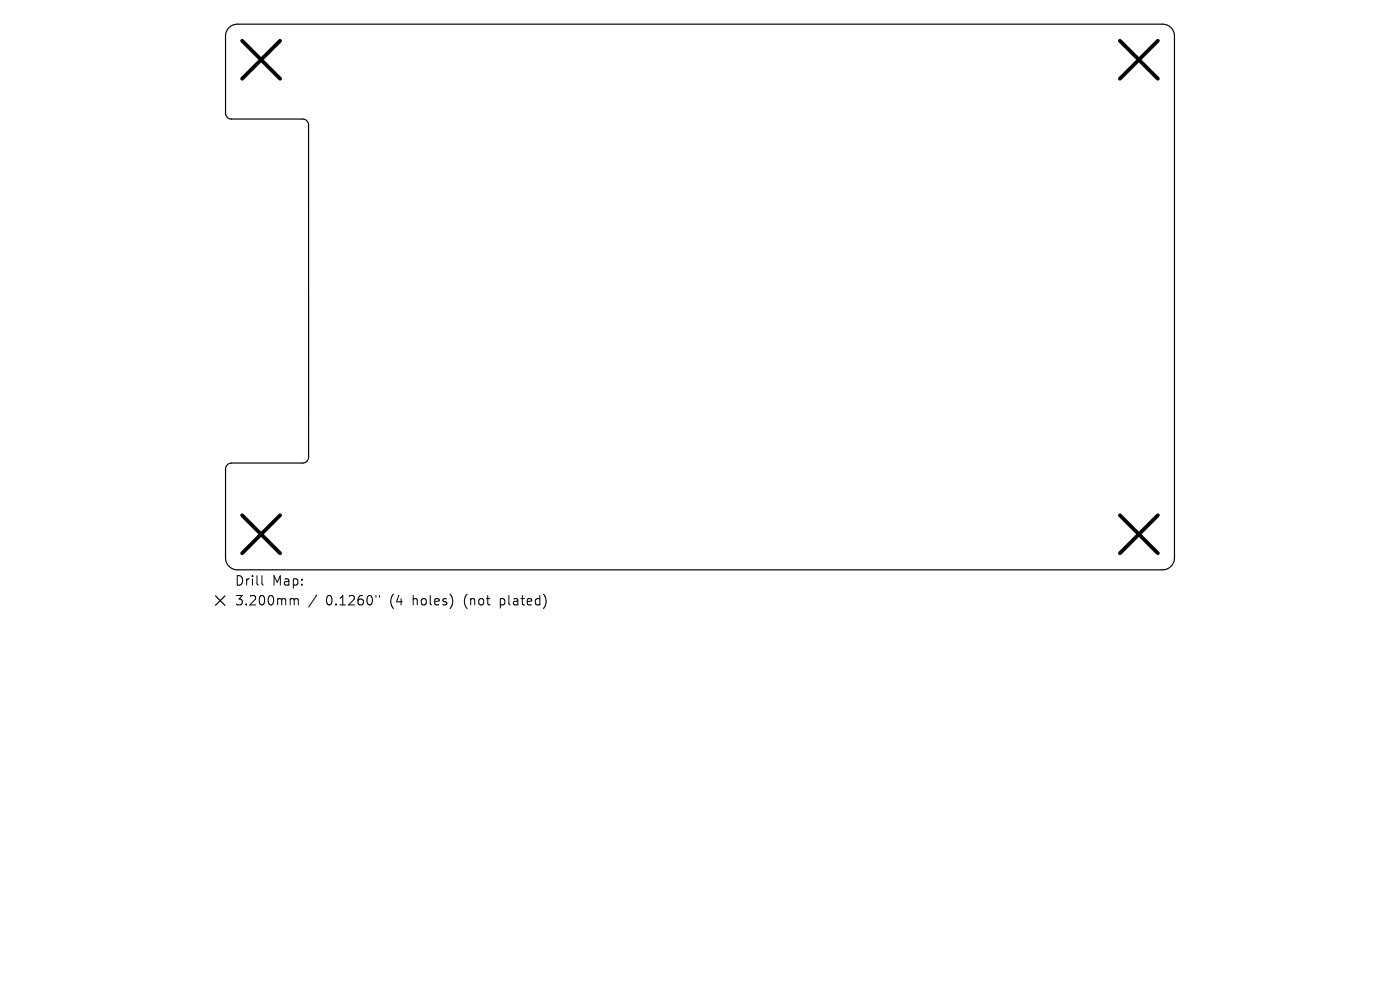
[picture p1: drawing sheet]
<svg xmlns="http://www.w3.org/2000/svg" width="297mm" height="210mm" viewBox="0 0 297 210" stroke-linecap="round" stroke-linejoin="round" font-family="sans-serif">
<defs><g id="words">
<g font-size="2.8">
<text x="49.7" y="124.5">Drill</text>
<text x="57.7" y="124.5">Map:</text>
<text x="49.7" y="128.7">3.200mm</text>
<text x="69.2" y="128.7">0.1260&quot;</text>
<text x="82.9" y="128.7">(4</text>
<text x="87.9" y="128.7">holes)</text>
<text x="98.9" y="128.7">(not</text>
<text x="106.7" y="128.7">plated)</text>
</g>
</g></defs>
<path d="M48.6 5.9l.9-.6 .9-.2h196.2a2.52 2.52 0 0 1 2.6 2.5v110.8a2.52 2.52 0 0 1-2.6 2.5h-196.2a2.52 2.52 0 0 1-2.6-2.5v-18.9a1.26 1.26 0 0 1 1.3-1.3h15.1a1.27 1.27 0 0 0 1.3-1.2v-70.5a1.26 1.26 0 0 0-1.3-1.2h-15.1a1.26 1.26 0 0 1-1.3-1.3v-16.4l.3-1zM45.7 126.4l2 2M47.7 126.4l-2 2" fill="none" stroke="#000" stroke-width=".25"/>
<path d="M51.4 8.6l8 8.1M59.4 8.6l-8 8.1M237.6 8.6l8 8.1M245.6 8.6l-8 8.1M51.4 109.3l8 8.1M59.4 109.3l-8 8.1M237.6 109.3l8 8.1M245.6 109.3l-8 8.1" fill="none" stroke="#000" stroke-width=".81"/>
<path d="M55.6 122.1v1.7l.3 .3M61.9 127l.4 .1 .1 .2M62.4 127.3l.3-.3 .5 .1 .1 1.2M62.4 127.3v1M67.2 126.2l-1.7 2.6M79.8 126.3v.4M80.5 126.3v.4" fill="none" stroke="#000" stroke-width=".21"/>
<use href="#words"/>
</svg>
